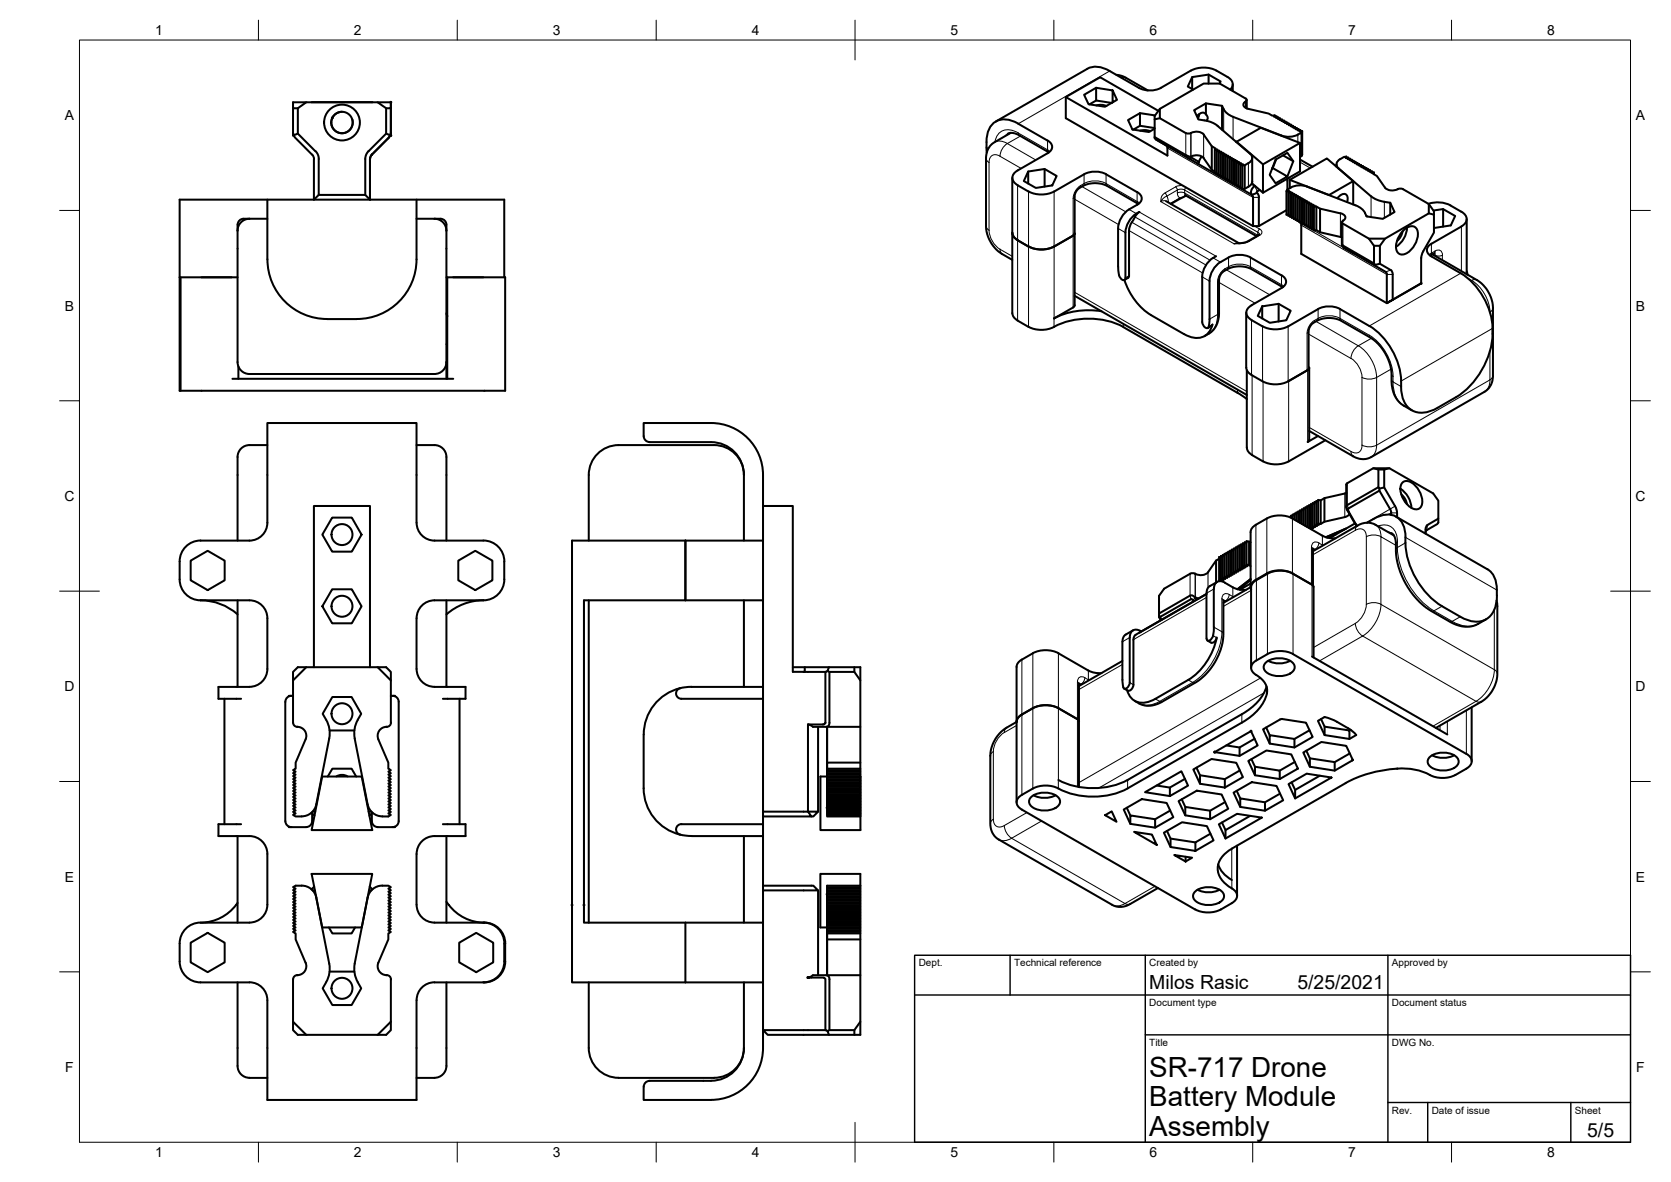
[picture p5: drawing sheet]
<svg xmlns="http://www.w3.org/2000/svg" width="420mm" height="297mm" viewBox="0 0 420 297" stroke-linecap="round" stroke-linejoin="round" font-family="sans-serif">
<defs><g id="words">
<g font-size="7">
<text x="289" y="270.6">SR-717 Drone</text>
<text x="289" y="278.1">Battery Module</text>
<text x="289" y="285.5">Assembly</text>
</g>
<g font-size="4.9">
<text x="289" y="248.5">Milos Rasic</text>
<text x="326.2" y="248.5">5/25/2021</text>
<text x="399.1" y="285.7">5/5</text>
</g>
<g font-size="3.5">
<text x="39" y="8.8">1</text>
<text x="89" y="8.8">2</text>
<text x="139" y="8.8">3</text>
<text x="189" y="8.8">4</text>
<text x="239" y="8.8">5</text>
<text x="289" y="8.8">6</text>
<text x="339" y="8.8">7</text>
<text x="389" y="8.8">8</text>
<text x="16.3" y="30.2">A</text>
<text x="411.3" y="30.2">A</text>
<text x="16.3" y="78">B</text>
<text x="411.3" y="78">B</text>
<text x="16.2" y="125.9">C</text>
<text x="411.2" y="125.9">C</text>
<text x="16.2" y="173.7">D</text>
<text x="411.2" y="173.7">D</text>
<text x="16.3" y="221.6">E</text>
<text x="411.3" y="221.6">E</text>
<text x="16.4" y="269.4">F</text>
<text x="411.4" y="269.4">F</text>
<text x="39" y="290.8">1</text>
<text x="89" y="290.8">2</text>
<text x="139" y="290.8">3</text>
<text x="189" y="290.8">4</text>
<text x="239" y="290.8">5</text>
<text x="289" y="290.8">6</text>
<text x="339" y="290.8">7</text>
<text x="389" y="290.8">8</text>
</g>
<g font-size="2.5">
<text x="231" y="242.9">Dept.</text>
<text x="255" y="242.9">Technical reference</text>
<text x="289" y="242.9">Created by</text>
<text x="350" y="242.9">Approved by</text>
<text x="289" y="252.8">Document type</text>
<text x="350" y="252.8">Document status</text>
<text x="289" y="262.9">Title</text>
<text x="350" y="262.9">DWG No.</text>
<text x="350" y="279.9">Rev.</text>
<text x="360" y="279.9">Date of issue</text>
<text x="396" y="279.9">Sheet</text>
</g>
</g></defs>
<!-- layer: Visible -->
<g fill="none" stroke="#000" stroke-width=".51">
<path d="M280.7 18.8l1.1 .2 1.2 .5 5.6 3.2M299.4 17.7l-7.5 4.4M299.4 17.7a7.1 7.1 0 0 1 6.5 0l2.7 1.6a1.9 1.9 0 0 1 .7 3.2M299.8 19.4v3M303.9 18.7v2.3M73.7 27.2v6.3l.2 .5 1-.4M73.7 33.5v.6h.2M73.9 34l.2 .5 4.4 4.4M77 25.7l-2.1 1.5v6.4l4.4 4.4M78.5 38.8l.5 1.2-.1 10.2 1.2-1.2M79.3 38l.6 .7 .2 .8v9.5h11.7l1.2 1.2v-10.2M86 28.1a2.7 2.7 0 0 0-2.7 3 2.7 2.7 0 0 0 3.2 2.3 2.7 2.7 0 0 0 2.1-3.4"/>
<path d="M92.7 38l-.7 1.1-.2 .9v9M93.5 38.9l-.5 1.1M93.5 38.9h.1M93.6 25.7h-15.2M93.6 25.7h.1M95 25.7l2.1 1.5v6.4l-4.5 4.4M98.1 34l-.2 .5-4.4 4.4M98.3 33.5v.6h-.3l-.1 .4-4.4 4.4M98.3 25.7h-24.6v1.5h1.2M98.3 25.7v1.5h-1.2M98.3 27.2v6.3l-.2 .5-1-.4M98.3 25.7v8.4"/>
<path d="M248.1 35.7v2.6M253.4 33.6l1.1-.2 1.3 .4 7.9 4.5M254.1 33.4l-4.3 2.5a4.5 4.5 0 0 0-1.9 3.9v17.3l.3 1.7 1.1 2.4 1 1.3 1.6 1.3 2.6 1.5M256 31.1l7.4 4.2M256 31.1a5.3 5.3 0 0 0-6.3-.1 6 6 0 0 0-1.7 4.7M263.4 38.5l-7.5 4.3M263.4 35.3a1.69 1.69 0 0 1 1.2 1.6 1.69 1.69 0 0 1-1.2 1.6M268 24.4l25.5 14.7v-2.1M275.6 22.1v3.2l3.9 .6M275.6 25.3l-1.7 .9M275.6 26.5l1.6-.1 1 .2M279.8 22.7l-4.2-.6-3 1.7 1.1 2.4 4.1 .6 3.1-1.7-1.1-2.4v3"/>
<path d="M286.6 28.4v3.2l3.7 .6M286.6 31.6l-1.6 1M286.7 32.8l1.6-.1 .9 .3M290.3 34.4l11.2 6.3M290.3 30v4.7l.3 .3 10.7 6.2M290.4 29l-3.8-.6-3 1.8 1.1 2.3 4.2 .7 1.4-.9M290.6 35l2.7 1.6M291.3 27.9l-14.7-8.5-8.6 5v5.3l47.1 27.1h1.4l7-4M291.6 27.4l-1.3 1.8v.8l1.3-.3M291.9 22.1a6.1 6.1 0 0 1-5.5 0l-7.4-4.2a5.6 5.6 0 0 0-5.6-.6l-23 13.2M293.3 36.6l.3 .6M299.4 33.4v.1"/>
<path d="M299.5 33.4a2.76 2.76 0 0 1 3.1 .4l2.1 3 .9 .5-.1 .4 .6-.1-.2 .3 .6-.1-.1 .4 .6-.1-.2 .3h.7l-.2 .3 .6-.1-.2 .4 .7-.1-.2 .4 .6-.2-.1 .4 .6-.1-.2 .4 .7-.1-.2 .3 .6-.1-.2 .4 .7-.1-.2 .4 .6-.1-.1 .3 .6-.1-.2 .4 .7-.1-.2 .4 .6-.1-.1 .3a2.39 2.39 0 0 0 2.4-2.2l-.5-.8M299.5 39.3a2.82 2.82 0 0 1 3.2 .4l2 3M301.5 28.6l-.3 1.2M302.2 39.4l-.5 .6-.4 .9 .1 .3M303.2 26v2.8M303.2 28.7a1.03 1.03 0 0 1 .1 1.6M303.2 28.7a1.37 1.37 0 0 0-2.2 .5M304.7 36.8v5.9l.8 .4M305.5 37.7v5.9l.4-.1M305.9 37.9v5.9h.5M306.4 38.2v5.9l.4-.1M306.7 21l.2-.5-3-1.8-4.1 .7-1.1 2.3 1.3 .8"/>
<path d="M306.8 38.4v6l.5-.1M307.3 26.6v6M307.3 38.7v5.9h.4M307.7 27.4l-.4-.8-4.1-.6-3 1.7 1.1 2.3 2.8 .5 1.6 .8 8.6 7.3M307.7 27.4l.9 1.1 1.5 .9M307.7 39v5.9l.5-.1M308.2 39.3v5.9l.5-.1M308.7 39.5v5.9h.4M309.1 39.8v5.9l.5-.1M310 21.2v1.7M310 29.4l12.2 4.7a5.3 5.3 0 0 0 5.1-.8v5.9l-.4 .2M310.7 35.5l6.9 5.8 9.3-5.4-9.9-3.8-6.1 3.6"/>
<path d="M313.2 25.5h.1M313.2 25.5a.89 .89 0 0 0-.6 1 .89 .89 0 0 0 .8 .7l5.6 1.3 .9 .6 .6-.1-.1 .3 .6-.1-.2 .4 .7-.1-.2 .4 .6-.1-.2 .3 .7-.1-.2 .4 .6-.1-.1 .4 .6-.1-.2 .3 .6-.1-.1 .4 .6-.1-.2 .4 .7-.1-.2 .3 .6-.1-.1 .4 .6-.1-.2 .3h.7l-.2 .3 .6-.1-.2 .4 .7-.1-.2 .3 .6-.1-.1 .4M313.2 25.5l.3-.4-.3-.3-6.5-3.8h-4.1l-11 6.4v2.3l6.6 3.8 .6 .1 .6-.2M313.5 25.1v2.1M314.9 39.7l-.1 6.2-.5 .8-1.3 .8M320.5 29v.3M321 29.2v.4M321.5 29.5v.3M321.9 29.8v.3M322.4 30v.4M322.6 39l2.6 1.5-1.5 3.9M322.8 30.3v.3"/>
<path d="M323.3 30.6v.3M323.7 30.8v.4M324.2 31.1v.3M324.7 31.4v.3M325.1 31.6v.3M325.6 31.9v.3M326.1 32.2v.3M326.5 32.4v.4M326.9 35.9v7.2l-9.3 5.3M327 32.7v.3M327.4 32.9v6l-.1 .3M338.5 39.4v.3"/>
<path d="M339 39.6v.3M339.5 39.9v.3M59.7 58v32.1a3.3 3.3 0 0 0 3 3.9h46.6a2.99 2.99 0 0 0 2.9-3M59.7 56.5v1.5M62.7 55a2.99 2.99 0 0 0-3 3M67.2 55h-6a1.49 1.49 0 0 0-1.4 1.5M67.2 50.2v15M104.7 55h6.1a1.49 1.49 0 0 1 1.4 1.5v1.5M104.7 50.2v12a16.8 16.8 0 0 1-3.4 12.5 15 15 0 0 1-11.6 5.5M109.3 55a2.99 2.99 0 0 1 2.9 3M112.2 58v33M254.5 44.7l.1 34a2.19 2.19 0 0 0 1.3 1.8"/>
<path d="M254.6 58.5a2.19 2.19 0 0 0 1.3 1.8M255.9 46.6l2.7 1.5M255.9 42.8a1.95 1.95 0 0 0-1.3 1.9 1.95 1.95 0 0 0 1.3 1.8M258.5 43.1l4.2-.6 3 1.7-1.1 2.4-4.1 .6-3.1-1.7zM258.5 43.1v3M258.6 48.1a7.1 7.1 0 0 0 6.5 0M262.7 42.5v4.4M270.2 58.7l-.4 .5-4.8 2.8M272.6 43.8l-7.6 4.3M272.6 43.8a6.1 6.1 0 0 1 5.5 0M278.1 43.8l7.8 4.5M283.9 57.9v11.4l-.2 .5"/>
<path d="M284.6 55.9l-.6 1.2-.1 .8M285.7 53.7a6.1 6.1 0 0 0-2.7 4.8v11.3l-.2 .5a1.72 1.72 0 0 1-1.6-2.1v-1.2M285.9 51.5a7.2 7.2 0 0 0-4.5 4.5l-.3 1.4v9.6M285.9 48.3a1.69 1.69 0 0 1 1.2 1.6 1.69 1.69 0 0 1-1.2 1.6M286.2 51.3l-7.8-4.6-1.3-.5-1.5-.2-2 .2-1.3 .5-1.4 1-.7 1.5v27.5l-.4 .6-4.8 2.7M286.5 53.3l-.8 .4M286.5 53.3l-.9 .8-1 1.8M293.2 50.6l18.4 10.5M298 49.1l18 10.3M298.2 49.2l-3.8 2.1M301.3 41.2l13.5 7.8 1.2-.5M309.6 40v6l.4-.1"/>
<path d="M310 40.3v5.9h.5M310.5 40.6v5.9l.5-.1M311 40.8v6l.4-.1M311.4 41.1v5.9h.5M311.9 41.4v5.9l.5-.1M313 41.5v6h-.6v-5.9M315.6 46.7a1.61 1.61 0 0 0-.6 2.6l.1 7.5M316.5 49.6v7.2M316.6 58.9l-3 1.8-2.1 .4M316.7 47.7l-.7 .6 .4 .6 .1 .7M317.6 41.3v7.1l-2.8-2.4M320.9 40l-.9 2.2"/>
<path d="M323.5 48v6l.4-.1M323.8 44.8l-.1 2.8M323.9 48.3v5.9h.5M324.3 45.2v2.1M324.4 48.6v5.9l.4-.1M324.8 48.8v5.9h.5M325.2 40.5l-1.5-2.1-3 1.7-1.4 3.8 1.4 2.2 3-1.7-3.7-2.2-.1 .1M325.3 49.1v5.9h.5M325.8 49.3v6l.4-.1M326.2 49.6v5.9h.5M326.7 55.5v.1M326.7 49.9v5.9l.5-.1"/>
<path d="M326.8 55.8l.4 .8v7.2l21.5 12.4v-7.2M326.9 40.1l3.1 1.8M327.2 50.2v5.9l.4-.1M327.6 50.4v5.9h.5M328.1 50.7v5.9l.4-.1M328.5 50.9v6l.5-.1M329 51.2v5.9h.4M329.4 51.5v5.9l.5-.1M329.9 51.7v6l.5-.1M330.4 52v5.9l.6-.1 .9 .6 5.5 1.2M331 51.9v5.9M331.9 52.4v6"/>
<path d="M336 41.3v.6M336.3 49.8a1.62 1.62 0 0 1 2.3-.8 1.86 1.86 0 0 1 .1 1.8M337.4 55.8v5.7l8.1 4.7M337.7 55.5h.1M339.9 40.1v.4M340.3 45.5l-6.7-5.7-9.3 5.4 9.9 3.8 6.1-3.5v5.9M340.4 40.4v.4M340.8 40.7v.3M341.3 40.9v.4M341.8 41.2v.3M342.2 41.5v.3M342.7 41.7v.4"/>
<path d="M343.1 42v.3M343.2 53.5l-.5-.7-1.3-1-12.7-4.9a5.3 5.3 0 0 0-5.1 .8l-.1 .3 .6-.1-.2 .4 .6-.1-.1 .4 .6-.1-.2 .3 .7-.1-.2 .4 .6-.1-.1 .3h.6l-.2 .3 .7-.1-.2 .4 .6-.1-.1 .4 .6-.2-.2 .4 .6-.1-.1 .4 .6-.1-.2 .3 .7-.1-.2 .4 .6-.1-.2 .4 .7-.1-.2 .3 .6-.1-.1 .4 .6-.1 .9 .5 5.1 1.2a1.02 1.02 0 0 1 1.1 .5 1.02 1.02 0 0 1-.1 1.1l-.3 .2M343.6 54.3l.1 .1M343.6 42.3v.3M344.1 42.5v.4M344.2 60l1.3 1.8h1.5M344.5 42.8v.3M344.8 49.3l1.4 .9 1.9 .5M345 43.1v.3M345.4 43.3v.5M348.1 50.7l1.5 .3 1 2.3-2.9 1.7-4.1-.6-.4-.9M348.3 60l-1.3 1.8v4.5l2.7 1.6"/>
<path d="M349.6 51v2.9M351.4 47.5a2.83 2.83 0 0 1-3.1-.3l-2.1-3-.9-.5 .1-.4-.6 .1 .2-.3h-.6l.1-.3-.6 .1 .2-.4-.7 .1 .2-.3-.6 .1 .1-.4-.6 .1 .2-.4-.6 .1 .1-.3-.6 .1 .2-.4-.7 .1 .2-.4-.6 .1 .1-.3-.6 .1 .2-.4-.6 .1 .1-.4-.6 .1 .2-.3-.7 .1 .2-.4-.6 .1 .1-.3a2.36 2.36 0 0 0-2.4 2.1l.5 .8 8.1 7M351.5 47.5h-.1M351.5 47.5l.6-.1 .6 .1 6.6 3.8v2.3l-11 6.4h-4.1l-6.5-3.8-.3-.4 .3-.3M352.7 58.1l-.5 1.4-1 1.1M352.7 58.1a2.47 2.47 0 0 1 3.2-.9 3.7 3.7 0 0 1-.2 4.3l-.4 .7a3.4 3.4 0 0 1-3.3 1.7 2.48 2.48 0 0 1-.8-3.3l.6-1.3zM353.8 57.2a6.1 6.1 0 0 1-2.8 4.8M359.2 51.2a7.2 7.2 0 0 1 5.5 .4l2.8 1.6M359.3 53.6l1.3 .3v4.5l-2.9 5.1-.3 1.3M359.3 51.3l1.3 1.8v.8M360.4 52.9l2.5-.4 3 1.8-1.1 2.3-4.2 .6M362.9 52.5v4.4"/>
<path d="M367.5 56.9l-7.6 4.4M367.5 53.2a1.95 1.95 0 0 1 1.3 1.9 1.95 1.95 0 0 1-1.3 1.8M368.8 55.1v13.8M45.2 69.7h13M45.4 69.7v28.5M50.7 69.7h9M67.2 65.2a15 15 0 0 0 15 15M112.2 69.7h9.3M112.3 78.7l.2 .8M112.5 69.7v25.5M114 69.7h13v28.5h-81.8v-48h81.6v19.5M255.9 60.4l2.7 1.6"/>
<path d="M258.6 61.9a7.1 7.1 0 0 0 6.5 0M270.2 74.3l43.3 25M277 78.2a19.3 19.3 0 0 0-12 1.8M283.7 69.8l-1 .6a16.4 16.4 0 0 0 6.7 8.8l8.3 4.8M305.8 64.4a6 6 0 0 0-3.5 5.2v11.3l.2 .8a1.01 1.01 0 0 0 1.3 .6l.3-1.7v-10a6 6 0 0 1 2.8-4.7 7.2 7.2 0 0 1 6.2-1.7l1.3 .5 7.8 4.5a1.67 1.67 0 0 1 1.2 1.6 1.67 1.67 0 0 1-1.2 1.6l-7.5 4.3a1.96 1.96 0 0 0-1.3 1.9 1.96 1.96 0 0 0 1.3 1.8M313.4 78.6v13.8a2.21 2.21 0 0 0 1.3 1.8 9.9 9.9 0 0 0 6 2.4 6.6 6.6 0 0 0 3.2-.8l4.8-2.7M317.4 77l4.1-.6 3 1.7-1.1 2.4-4.1 .6-3-1.7zM317.4 77v3M321.5 76.4v4.4M322.6 72.2l-7.9-4.6-1.3-.5-1.4-.2-1.6 .1-1.5 .5-1.2 .7-.7 .7-.5 1.3v8.7l-.4 2.2-1 1.8-1 .8-1.2 .8M331.4 77.7l-7.5 4.3a7.1 7.1 0 0 1-6.4 0l-2.8-1.6M331.4 77.7a6.1 6.1 0 0 1 5.6 0"/>
<path d="M336.9 77.7l7.4 4.2a17.7 17.7 0 0 1 8 13.9M337.4 61.5l.5 .7M340.3 63.7h.1M340.3 63.7l-2.4-1.5 7.9 4.6v-.2M345.5 61.8v4.4l.3 .4 1.2-.3M345.8 66.8l2.6 1.5 .3 .7M349.7 67.9l.3 .4 .2 .7v6.3l7.1-4.1M357.3 71.2l-8.6 5 1.5-.9M357.3 64.8v6.4M359.9 61.2a1.69 1.69 0 0 0-1.1 1.6 1.69 1.69 0 0 0 1.1 1.6l7.4 4.3a17.6 17.6 0 0 1 5.3 24.3l-.8 1.2a18 18 0 0 1-5.7 5.6l-4.6 2.7a6.4 6.4 0 0 1-6.9 .4 6.8 6.8 0 0 1-2.3-5.8v-1.3M360.1 63.9l11.7 6.7 1.6 1.6 1.2 1.9 .5 1.3 .3 1.7v17.6l-.3 1.6a4.1 4.1 0 0 1-1.8 2.2l-28.7 16.4a4.6 4.6 0 0 1-4.4-.2l-11-6.4M360.7 63.6l-1.1 .6"/>
<path d="M368.8 68.9h.1M368.8 68.2l.1 .8M368.9 68.8v.2M58.4 95.2h55.6M59.9 92.1v3.1M82.2 80.2h7.5M112.2 91v4.2M255.9 80.6a10 10 0 0 0 5.9 2.3 7.6 7.6 0 0 0 4.3-1.3 19.6 19.6 0 0 1 16.4 .6M265.1 80h-.1M282.4 82.2l28.8 16.5M304.9 81.6l-.3 .3-.9 .5M304.9 81.6a4.1 4.1 0 0 1-6.2 2.8l-1-.5"/>
<path d="M311.2 98.7l2.3 1.6M313.5 93v19.5M329 92.5v-9.3l.5-1.3 .5-.6 1.2-.7 1.8-.6h2l1.8 .4 8 4.6 1.1 .9 1.3 1.2 1.4 2.2 1 2.6 .3 1.6v3.2l.7 2.6 .7 1.2 .9 1 2.8 1.6M329.1 92.5l-.4 .6M329.2 92.3v.3l-.4 .4-4.8 2.8M329.2 92.5v18l-.4 .6 2.6-1.5M67.2 111.9h-4.5a3.5 3.5 0 0 0-3 4.3v19.7M104.7 111.9h4.6a3.5 3.5 0 0 1 2.9 4.3v19.7M163.3 111.1h13.5a8.9 8.9 0 0 1 9.1 4.1 8.2 8.2 0 0 1 1.1 4.2M163.4 111.1a1.52 1.52 0 0 1-1.6-1.5v-3.3h15a13.3 13.3 0 0 1 15.1 13.1v56.2h-20.6M187 119.4a7.5 7.5 0 0 0-7.5-7.5h-24a7.5 7.5 0 0 0-7.5 7.5v16.5M187 119.4v16.5"/>
<path d="M313.5 112.5a2.19 2.19 0 0 0 1.4 1.8M314.8 114.4l2.8 1.6M317.6 115.9a7.1 7.1 0 0 0 6.4 0M333.2 110.6l-9.2 5.4M345.3 117.7l1.3 .3h1.4M346.6 118v4.4l.2 .4 1.2-.3M349.4 117.7l-1.4 .3v4.5l3 5 .3 1v1.5M83.5 130.1h5l2.4 4.3-2.4 4.2h-5l-2.5-4.2zM121.5 135.9h-12.2a4.5 4.5 0 0 1-4.5-4.5l-.1-25.1h-37.5v25.1a4.5 4.5 0 0 1-4.5 4.5h-12.3a5.2 5.2 0 0 0-5.2 5.2v4.5a5.3 5.3 0 0 0 5.2 5.3M121.5 135.8a5.2 5.2 0 0 1 5.3 5.3v4.5a5.4 5.4 0 0 1-6.2 5.3 14.3 14.3 0 0 0-8.3 3.5M191.9 135.9h-48.1v111h28.5M191.9 127.2h7.4v41.6h3.1v-1.1h-3.1"/>
<path d="M307.5 139.8l-.5-.1v5.9l.6 .1-.1-.3M307.9 139.5h-.4v5.9l.6 .1-.2-.4M308.4 139.3l-.5-.1v5.9l.6 .1-.1-.3M308.8 139l-.4-.1v6h.6l-.2-.3M309.3 138.7l-.5-.1v6l.7 .1-.2-.4M309.8 138.5l-.5-.1v5.9l.6 .1-.1-.4M310.2 138.2l-.4-.1v5.9l.6 .2-.2-.4M310.7 137.9h-.5v5.9l.7 .1-.2-.4M311.1 137.7l-.4-.1v5.9l.6 .1-.2-.3M311.6 137.4l-.5-.1v6h.7l-.2-.3M312.1 137.1h-.5v5.9l.6 .1-.1-.4M312.5 136.9l-.4-.1v5.9l.6 .1-.2-.3"/>
<path d="M313 136.6l-.5-.1v6l.6 .1-.1-.4M313.4 136.3h-.4v5.9l.6 .1-.2-.4M314.1 136.1v5.9l-.7-.1v-5.9l1.1 .3M314.5 133.7v13.8l-6.9 4M325 130.3l8 4.5 1.6 .4 1.2 .1M325 130.3a7.2 7.2 0 0 0-6.5 0l-3.2 1.9a2 2 0 0 0-.8 1.5M325 129.7l-.4-.1v.5M325.5 129.4l-.5-.1v1M325.9 129.1h-.4v1.5M326.4 128.9l-.5-.1v2M326.9 128.6h-.5v2.5M327.3 128.3h-.4v3.1"/>
<path d="M327.8 128.1l-.5-.1v3.6M328.2 127.8l-.4-.1v4.2M328.7 127.6l-.5-.1v4.7M329.2 127.3l-.5-.1v5.2M329.6 127h-.4v5.7M330.1 126.8l-.5-.1v5.9M330.2 137.8l-.1 9.3M330.5 126.5l-.4-.1v6M331 126.2h-.5v5.9M331.4 126l-.4-.1v5.9M332.1 125.7v6M333 125.2v5.9"/>
<path d="M335.3 134.5v.2M336 134.2l-2.2 .9M338.4 132.9l-5 2.1M338.5 121.8v5.7M338.5 121.8l.3-.4 6.5-3.7h4.1l11 6.3 1.3 1.8v4.5l-2.8 1.6M338.5 123.9l-5.5 1.3-.9 .5-.7-.1v6M339.3 129.2l-.4 .4-.7 .3-5.2 1.2-.9 .6-.7-.1 .2 .3-.6-.1 .2 .4-.7-.1 .2 .3h-.6l.1 .3-.6-.1 .2 .4h-.2M340.7 131.6l-6.4 3.6M343.7 131.4a9.6 9.6 0 0 1 5.7-2.1 4.5 4.5 0 0 1 3.9 4.5 20.6 20.6 0 0 0 9.3 18.5 19 19 0 0 0 7.9 3.9 4.9 4.9 0 0 0 5.6-4.1l.3-2.5M346.6 122.4l-8 4.7-.1 .4 .2 .7 2.5 4M346.8 122.8v.5l-7.8 4.5 .1 .8 2.1 3.6M346.8 123.3l2.8 4.8 .2 1.3"/>
<path d="M349.9 134l.6 .6 .4 1.1 .3 4.9 1.2 3.9 1 2.1 1.2 2 2.5 2.8 2.7 2.1 5.2 3 2 .8 1.5 .2 1.7-.1 1-.4 2.5-1.4M350.4 134.5l-4.6-2.6a4.5 4.5 0 0 0-4.5 .2l-11.2 6.4M351 129.8l23 13.3a5.7 5.7 0 0 1 2.4 5.2M352.1 122.8a6.1 6.1 0 0 1 2.8 4.8M352.3 124.3l1 1.1 .5 1.3M352.7 121.2a2.47 2.47 0 0 1 3.2 .9 5.1 5.1 0 0 1 1.4 5.2 1.89 1.89 0 0 1-3-.1 5.4 5.4 0 0 1-1.9-5.6zM358.4 133v1.1M359 131.9l-.4 .4-.1 .7M361.7 130.3v1l-.3 .4-2.7 1.5-.2 .7M47.9 140.9l4.3-2.5 4.3 2.5v4.9l-4.3 2.5-4.3-2.5zM50.4 150.8a14.3 14.3 0 0 1 9.3 3.6M50.4 150.9h12.3a4.5 4.5 0 0 1 4.5 4.5v12.7a4.5 4.5 0 0 1-4.5 4.5h-7.8v3h5.7"/>
<path d="M59.7 150.9v21.7M83.5 148.1h5l2.4 4.3-2.4 4.2h-5l-2.5-4.2zM112.2 150.9v21.7M115.2 140.9l4.3-2.5 4.3 2.5v4.9l-4.3 2.5-4.3-2.5zM121.5 150.9h-12.2a4.5 4.5 0 0 0-4.6 4.5l.1 12.7a4.5 4.5 0 0 0 4.5 4.5h7.8v3h-5.7M148 150.9v81M187 150.9v21.7M191.9 150.9h-19.6v-15v15h-25.5v81h25.5M284.9 158.4l-2.1 1.3-.4 .6-.2 1M285.5 159.5l-.4 .5-.1 .7v11.4a1.4 1.4 0 0 1-1.4 1.5l-.9-.6M286.6 158.9l-.1 .1M287 158.7a1.71 1.71 0 0 0-2-.3 1.71 1.71 0 0 0-.9 1.8v11.3l-.2 .8a1.01 1.01 0 0 1-1.3 .7l-.2-.3"/>
<path d="M291.7 155.1l.4 .7M300.2 151.1l-.7-.6-7.8 4.6-.3-.4M300.5 144.2h.1M300.5 144.2l-.6-.2-.7 .2-6.5 3.7-1.3 1.8v5.4l.5 .8M300.8 150.7l-.7-.9-.9-.1-7.8 4.5M301.4 150.4l-.9-.3 .7 .4M303.4 149.1v11.3l.2 .5a1.72 1.72 0 0 0 1.6-2.1v-1.2M303.4 149.3l-17.9 10.2M305.2 148v9.6M305.8 140.9v5.5M306 146.2l-2.1 1.3-.4 .7-.1 .9M306.5 140.4l-.7 .5-2.1 2.9a2.77 2.77 0 0 1-3.2 .4"/>
<path d="M306.5 145.9l.1 .2M307 140h-.5v5.9l.7 .1-.2-.4M307.6 150.8v8.7l-.2 2.2-.5 1.5-1.1 2.7-2 2.9-2.9 2.6-9.8 5.5-1.5 .4h-1.6l-1.1-.3-1.6-.9M308 146.4a8.9 8.9 0 0 0 3.5 1.7l1.8 .1M308 146.4a1.68 1.68 0 0 0-2-.2 1.68 1.68 0 0 0-.8 1.8M312 147.9l-.2 .1M312 147.8v.2M314.1 142l.4 .2M314.5 145.7l-2.9 2.5M314.5 145.5l-3.3 2.6M314.5 146.6l-2.7 1.6M318.5 144.1l-2.7 1.6a1.98 1.98 0 0 0-1.2 2.5"/>
<path d="M318.5 144.1a7.2 7.2 0 0 1 6.5 0M325 144.1l4.9 2.8M325.1 144.2a7.1 7.1 0 0 0-6.4 0l-3.3 1.9a2 2 0 0 0-.8 1.5v20.2M329.9 146.9l.4 .6v17.7M376.3 150.9l.2 1.3v17.4l-.3 1.7-.5 1.4-1.3 2-1.6 1.5-11.8 6.7M376.4 148.3v1.4M56.4 175.6v31.5M72.6 174.9h1.1M73.2 174.9a1.52 1.52 0 0 0-1.5 1.5l.1 30a1.49 1.49 0 0 0 1.4 1.4M77 167.7h-2.1l-1.2 1.2v2.1M78.9 167.7v-40.5h14.1v40.5M95 167.7h2.1l1.2 1.2v2.1"/>
<path d="M98.3 174.9h1M98.8 174.9a1.49 1.49 0 0 1 1.4 1.5v30a1.49 1.49 0 0 1-1.4 1.4M115.5 175.6v31.5M171 173a1.34 1.34 0 0 0-1 1.4 1.34 1.34 0 0 0 1.3 1.2M171 172.9a12 12 0 0 0-9.1 11.7l-.1 13.5M191.9 175.6v87.8M191.9 172.6h-18.5l-2.4 .3M202.4 167.7h13.9v37.5h-8.3v-.4h8.3M202.4 168.8l-.3 .1h5.4M208 168.6l-.5 .3v12.9l-.5 .3h-3.8M208.4 167.7l-.4 .9 .6 .3h6.2M208.6 168.9v12.9l-.3 .6-.5 .3"/>
<path d="M214.8 167.7v1.2l1.5 2.1M259.7 164.2l-3.2 1.9a2 2 0 0 0-.9 1.5v34M259.7 164.2a7.2 7.2 0 0 1 6.4 0M266.1 164.2l8 4.5 1.7 .4 1.2 .1M271.3 171.7v9.6M282.2 161.3v9.5l.2 1.9M282.2 166.1l-10.9 6.3M303.6 161l.9 .5M304.5 161.5l.8-.2 .6-1.1a16.4 16.4 0 0 1-7.1 10.7l-8.3 4.7a4.5 4.5 0 0 1-6.3-.5l-.8-1.6M312.3 179.5l-28.8 16.5M315.9 169.6a1.93 1.93 0 0 1-1.3-1.8 1.93 1.93 0 0 1 1.3-1.8 9.7 9.7 0 0 1 6-2.4 6.6 6.6 0 0 1 3.2 .8l43.6 25.1M315.9 169.6a4.4 4.4 0 0 1 2.6 4.7"/>
<path d="M318.3 166.5a5.4 5.4 0 0 1 7 .4 1.89 1.89 0 0 1-1.5 2.6 5.4 5.4 0 0 1-5.9-1.1 1.47 1.47 0 0 1 .4-1.9zM318.5 172.5a12.4 12.4 0 0 1-6.2 7M318.6 174.3a12.2 12.2 0 0 1-6.3 7.3M318.9 166.1a6.1 6.1 0 0 0 5.5 0M329.9 165l34 19.6M370 177.8v13.5M74.7 182.7h.1M74.8 182.7a2.25 2.25 0 0 1 2 3.1l-2.5 5.9v1.5l-.6 .3 .6 .4-.6 .4 .6 .4-.6 .3 .6 .4-.6 .4 .6 .4-.6 .3 .6 .4-.6 .4 .6 .4-.6 .3 .6 .4-.6 .4 .6 .4-.6 .3 .6 .4-.6 .4 .6 .4-.6 .3 .6 .4-.6 .4 .6 .4-.6 .3 .6 .4-.6 .4 .6 .4-.6 .3 .6 .4-.6 .4 .6 .4h1.5M81 195.1h10l2.6 13.5h-15.2zM82 180.9l-.9-1.5 2.5-4.2h4.8l2.4 4.2-.8 1.5M82 180.9l.8 1.9 .1 2.1-3.4 17.2M82.4 195.1l1.2-1.9h4.8l1.2 1.9"/>
<path d="M82.9 183.6h6.2M87.4 195.1l-1.4-.4-1.4 .4M90 180.9l-.8 1.9-.1 2.1 3.3 17.2M98.3 181.6v-10.6l-3.3-3.3h-18l-3.3 3.3 .1 10.9a1.05 1.05 0 0 0 1 .8M98.3 181.6a1.22 1.22 0 0 1-1.5 1.1 2.28 2.28 0 0 0-1.7 3.1l2.5 5.9v1.5l.7 .3-.7 .4 .7 .4-.7 .4 .7 .3-.7 .4 .7 .4-.7 .4 .7 .3-.7 .4 .7 .4-.7 .4 .7 .3-.7 .4 .7 .4-.7 .4 .7 .3-.7 .4 .7 .4-.7 .4 .7 .3-.7 .4 .7 .4-.7 .4 .7 .3-.7 .4 .7 .4-.7 .4 .7 .3-.7 .4 .7 .4a4.1 4.1 0 0 1-5.9-2.7M161.8 198.1a12 12 0 0 0 9.2 11.6M203.2 182.1v21.9h2.5l-1.2 1.2h-.5M203.2 182.1l1.2 .6h11.9M205.7 182.7v21.3M208 191.7v-9v20.6M208 195.1h-1.7v13.5h10v-13.5M216.3 191.7h-8.3v1.5h8.3"/>
<path d="M216.3 193.5h-8.3v.4h8.3M216.3 194.3h-8.3v.4h8.3M216.3 195h-8.3v.4h8.3M216.3 195.8h-8.3v.4h8.3M216.3 196.5h-8.3v.4h8.3M216.3 197.3h-8.3v.4h8.3M216.3 198h-8.3v.4h8.3M216.3 198.8h-8.3v.4h8.3M216.3 199.5h-8.3v.4h8.3M259.9 199.9a6.1 6.1 0 0 0 5.5 0M271.3 181.3v16.5M271.3 181.2l-.4-.5-4.8-2.7a7.2 7.2 0 0 0-6.4 0l-3.2 1.9a2 2 0 0 0-.9 1.5l-2.9 1.7-1.4 1.2-1.4 2.2-.7 2-.2 1.2v17.5l.6 2.2 .5 .7 .9 .8 28.7 16.5a4.5 4.5 0 0 0 4.5-.2l6.9-4"/>
<path d="M283.6 198.1a19.6 19.6 0 0 1-18.2-.3 7.4 7.4 0 0 0-5.7 .4l-2.8 1.6a1.95 1.95 0 0 0-1.3 1.8 1.95 1.95 0 0 0 1.3 1.9l43.6 25a7.2 7.2 0 0 0 6.5 0l2.7-1.5M283.6 196a19.4 19.4 0 0 1-17.5 0M287.9 199.1l9.1-5.3 1.7 3.6-4.5 2.7zM290.8 197.4l3.4 .5M297.9 195.7l-3.7 2.2v2.2M300.1 193.4l4.5-2.7 6.3 1 1.6 3.6-4.5 2.6-6.3-.9zM300.8 192.9l.9 1.9v2.2M301.7 194.8l6.3 1M305.4 189l9.2-5.3 1.6 3.6-4.5 2.7zM308.3 187.3l3.4 .5M310.2 199.2l4.5-2.6 6.3 .9 1.6 3.6-4.5 2.6-6.3-.9zM311 198.7l.8 1.9"/>
<path d="M311.7 193.6l-3.7 2.2v2.1M312.3 181.6l-28.8 16.5M313.9 191.2l4.5-2.6 6.3 1 1.6 3.6-4.5 2.6-6.2-1zM314.7 190.8l.9 1.9v2.1M315.4 185.7l-3.7 2.1v2.2M315.6 192.7l6.2 1v2.1M317.6 183.3l4.6-2.6 6.2 .9 1.7 3.6-4.6 2.6-6.2-.9zM318.4 182.8l.9 1.9M319.3 186.9v-2.2l6.2 1v2.1M321.9 199.4l-3.8 2.2M324 197l4.5-2.6 6.3 1-9.2 5.2zM324.8 196.6l.8 1.9v2.1"/>
<path d="M325.6 191.5l-3.8 2.2M327.7 189.1l4.6-2.6 6.2 .9 1.6 3.6-4.5 2.7-6.2-1zM328.5 188.6l.9 2v2.1M329.3 183.5l-3.8 2.2M329.4 190.6l6.2 .9v2.2M331.9 194.9l-6.3 3.6M332.2 180.7l.9 1.9v2.1M333 180.2l-1.6 1 1.7 3.5 6.2 1 1.7-1-1.5-1.4-3.4-1.9M333 180.2l3.2 1.2M333.1 182.6l6.2 1v2.1M339.4 189.3l-3.8 2.2M339.6 183.4l-.3 .2"/>
<path d="M340.1 190.8v.3M359.5 190.2a5.4 5.4 0 0 1 7.1 .5 1.89 1.89 0 0 1-1.6 2.6 5.4 5.4 0 0 1-5.8-1.2 1.47 1.47 0 0 1 .3-1.9zM360.1 189.8a6.1 6.1 0 0 0 5.5 0M365.9 194.7a7.3 7.3 0 0 1-7.1-.3 20.8 20.8 0 0 0-13.4-.3l-3.3 .9-2.9 1.3-29.4 16.9a5.8 5.8 0 0 0-3.5 6 6.4 6.4 0 0 0 3.4 4.1M368.7 193.2l-2.8 1.6M368.7 189.5a1.95 1.95 0 0 1 1.4 1.8 1.95 1.95 0 0 1-1.4 1.8M59.7 210.1v21.8M60.6 207.1h-5.7v3h3.9a15.5 15.5 0 0 1 5.5 .3 4.5 4.5 0 0 1 2.9 4.2v12.8a4.5 4.5 0 0 1-4.5 4.4M72.6 207.9h4.4M78.3 204.2l.8 .8M78.4 219.6h15.2l-2.6 13.5h-10zM78.5 204.4v2a1.49 1.49 0 0 1-1.5 1.4"/>
<path d="M78.6 204h.7M79.5 202.1a3.8 3.8 0 0 1-3.6 3.1M92.7 204h.7M93.5 204.4v2a1.49 1.49 0 0 0 1.5 1.4M93.6 204.2l-.7 .8M95 207.9h4.3M111.4 207.1h5.7v3h-4a15.5 15.5 0 0 0-5.4 .3 4.6 4.6 0 0 0-3 4.2l.1 12.7a4.5 4.5 0 0 0 4.5 4.5M112.2 210.1v21.8M171 209.7l2.9 .4h18M171.3 207.1h20.6M171.3 207.1a1.34 1.34 0 0 0-1.3 1.2 1.34 1.34 0 0 0 1 1.5M187 210.1v21.8"/>
<path d="M191.9 204h10.5a1.3 1.3 0 0 1 1.5 1l.1 .2h-12.1M208 203.7v.3M208 204.4v.4M216.3 200.3h-8.3v.4h8.3M216.3 201h-8.3v.4h8.3M216.3 201.8h-8.3v.4h8.3M216.3 202.5h-8.3v.4h8.3M216.3 203.3h-8.3v.4h8.3M216.3 204h-8.3v.4h8.3M259.3 200.3a5.4 5.4 0 0 1 7 .4 1.89 1.89 0 0 1-1.5 2.6 5.4 5.4 0 0 1-5.8-1.1 1.47 1.47 0 0 1 .3-1.9zM277.9 204.9l1.6-1 1.2 2.6zM282.6 203.4l4.5-2.6 6.2 1 1.7 3.6-4.6 2.6-6.2-1z"/>
<path d="M283.3 203l.9 1.9M284.2 207v-2.1l6.2 1v2.1M285.2 209l4.4 .7 1.3 2.6zM292.7 209.3l4.5-2.7 6.3 1 1.6 3.6-4.5 2.6-6.3-.9zM293.4 208.8l.9 1.9v2.2M294.2 203.7l-3.8 2.2M294.3 210.7l6.3 1M295.3 214.9l4.4 .6-1.6 1zM296.4 201.3l4.5-2.6 6.3 1 1.6 3.5-4.5 2.7-6.3-1zM297.1 200.9l.9 1.9M298 204.9v-2.1l6.3 .9v2.2M298.1 215.3v1.2"/>
<path d="M304.4 209.5l-3.8 2.2v2.1M306.3 217.2a6.9 6.9 0 0 0 3.4 3.9M306.5 207.1l4.5-2.6 6.3 1-9.2 5.2zM307.3 206.7l.8 1.9v2.1M308.1 201.6l-3.8 2.1M311 212.5v12.6M311.8 202.8v-2.2l6.3 1v2.1M314.3 205l-6.2 3.6M47.9 236.9l4.3-2.5 4.3 2.5v4.9l-4.3 2.5-4.3-2.5zM50.4 231.9h12.3M50.4 231.8a5.3 5.3 0 0 0-5.2 5.3v4.5a5.3 5.3 0 0 0 5.2 5.3h12.3a4.5 4.5 0 0 1 4.5 4.5v25h37.5v-25a4.5 4.5 0 0 1 4.6-4.5h12.5a5.3 5.3 0 0 0 5.2-5.3v-4.5a5.2 5.2 0 0 0-5.2-5.3M59.7 226.9a11.3 11.3 0 0 1-9.1 5"/>
<path d="M75.8 222.6h-1.5l-.6 .3 .6 .4-.6 .4 .6 .4-.6 .3 .6 .4-.6 .4 .6 .4-.6 .3 .6 .4-.6 .4 .6 .4-.6 .3 .6 .4-.6 .4 .6 .4-.6 .3 .6 .4-.6 .4 .6 .4-.6 .3 .6 .4-.6 .4 .6 .4-.6 .4 .6 .3-.6 .4 .6 .4-.6 .3 .6 .4-.6 .4 .6 .4v1.5l2.5 5.8M75.9 222.6a3.8 3.8 0 0 1 3.6 3l3.3 16.6M78.6 223.8h.6M79 222.8l-.7 .7M82.7 233.1l.9 1.5h4.8l.9-1.5M92.4 225.6l-3.2 16.6M92.8 223.8h.6M93 222.8l.6 .7M96.1 222.6h1.5l.7 .3-.7 .4 .7 .4-.7 .4 .7 .3-.7 .4 .7 .4-.7 .4 .7 .3-.7 .4 .7 .4-.7 .4 .7 .3-.7 .4 .7 .4-.7 .4 .7 .3-.7 .4 .7 .4-.7 .4 .7 .3-.7 .4 .7 .4-.7 .4 .7 .4-.7 .3 .7 .4-.7 .4 .7 .3-.7 .4 .7 .4-.7 .4v1.5l-2.5 5.8M96.1 222.6a3.8 3.8 0 0 0-3.7 3M109.2 231.9h12.6M112.2 226.6l.6 .8"/>
<path d="M112.8 227.4a11.3 11.3 0 0 0 9 4.5M115.5 236.9l4.2-2.5 4.3 2.5v4.9l-4.3 2.5-4.2-2.5zM121.5 231.8a5.2 5.2 0 0 1 5.3 5.3v4.5a5.3 5.3 0 0 1-5.3 5.3M172.3 231.9v15M172.3 231.9h19.6M191.9 222.6h12.6l1.2 1.2h-13.8M205.7 223.8v21.3M208 234.6h8.3M208 234.2h8.3M208 222.9h8.3M208 223.7h8.3M208 223.3h8.3"/>
<path d="M208 224.4h8.3M208 224.1h8.3M208 225.2h8.3M208 224.8h8.3M208 225.9h8.3M208 225.6h8.3M208 226.7h8.3M208 226.3h8.3M208 227.4h8.3M208 227.1h8.3M208 228.2h8.3M208 227.8h8.3"/>
<path d="M208 228.9h8.3M208 228.6h8.3M208 229.7h8.3M208 229.3h8.3M208 230.4h8.3M208 230.1h8.3M208 231.2h8.3M208 230.8h8.3M208 232h8.3M208 231.6h8.3M208 232.7h8.3M208 232.3h8.3"/>
<path d="M208 233.4h8.3M208 233.8h8.3M208 236.1h8.3M216.3 222.6v-3h-10v13.5h10M216.3 222.6h-8.3v22.5v-20.4M216.3 222.6v37.5h-23.3l-1.1-1.2h15.6M300.6 224a5.4 5.4 0 0 1 7 .5 1.89 1.89 0 0 1-1.6 2.6 5.4 5.4 0 0 1-5.8-1.2 1.47 1.47 0 0 1 .4-1.9zM301.1 223.6a6.1 6.1 0 0 0 5.5 0M309.7 223.3a1.94 1.94 0 0 1 1.4 1.8 1.94 1.94 0 0 1-1.4 1.9M59.7 246.9v20a3.3 3.3 0 0 0 3 4h4.5M73.7 256.8v2.1l1.2 1.2h2.1M74.7 245.1h.1"/>
<path d="M76.8 241.9a2.33 2.33 0 0 1-2.4 3.2 1.05 1.05 0 0 0-.7 1v10.7l3.3 3.3h18l3.3-3.3v-10.7M82.8 242.2l.1 1.3-.1 1.4-.8 1.9M82.9 244.2h6.2M89.2 242.2a7.9 7.9 0 0 0 1.6 6.2l-2.4 4.2h-4.8l-2.5-4.2 .9-1.5M95.1 241.9a2.25 2.25 0 0 0 2.1 3.2M97.2 245.1h.1M97.3 245.1a1.05 1.05 0 0 1 1 1M98.3 256.8v2.1l-1.2 1.2h-2.1M112.2 246.9v20a3.3 3.3 0 0 1-2.9 4h-4.6M148 246.9v16.5M172.3 246.9h19.6M187 246.9v16.5"/>
<path d="M207.8 245.1l.5 .2 .3 .6v13M214.8 258.9h-6.2l-.6 .2 .4 1M216.3 245.1h-11.9l-1.2 .6h3.8l.5 .3v12.9l.5 .2M216.3 256.8l-1.5 2.1v1.2M191.9 263.4a13.3 13.3 0 0 1-15.1 13h-15l.1-3.3a1.69 1.69 0 0 1 2.1-1.5h12.8a9.3 9.3 0 0 0 7.8-2.4 8.2 8.2 0 0 0 2.4-5.8 7.5 7.5 0 0 1-7.5 7.5h-24a7.5 7.5 0 0 1-7.5-7.5"/>
<circle cx="86" cy="30.8" r="2.7"/>
<circle cx="86" cy="30.8" r="4.5"/>
<circle cx="86" cy="134.3" r="2.64"/>
<circle cx="86" cy="152.4" r="2.64"/>
<circle cx="86" cy="179.4" r="2.64"/>
<circle cx="86" cy="248.4" r="2.64"/>
</g>
<g fill="#000" stroke="#000" stroke-width=".25">
<circle cx="83.6" cy="29.6" r=".24"/>
<circle cx="98.3" cy="25.7" r=".24"/>
<circle cx="98.3" cy="34.1" r=".24"/>
<circle cx="357.3" cy="71.2" r=".24"/>
<circle cx="305.4" cy="189" r=".24"/>
<circle cx="314.6" cy="183.7" r=".24"/>
<circle cx="208" cy="203" r=".24"/>
<circle cx="143.8" cy="227.4" r=".24"/>
<circle cx="146.8" cy="227.4" r=".24"/>
<circle cx="208" cy="224.7" r=".24"/>
<circle cx="203.2" cy="245.7" r=".24"/>
</g>
<g fill="#000">
<circle cx="318.5" cy="174.3" r=".25"/>
<circle cx="59.3" cy="227.5" r=".25"/>
</g>
<!-- layer: Visible Narrow -->
<g fill="none" stroke="#000" stroke-width=".25">
<path d="M279 17.9l-23 13.2M283.1 19.5l-.5-.1-.6 .1M247.9 39.8l.2 .6 .6 .4M248.1 37.1l.4 .3M250 35.7a3.2 3.2 0 0 1 3.3 .4M251.4 39.3l5.4 3M253.3 36.1l7.1 4.1M253.3 36.1a4 4 0 0 0-1.9 3.2 1.68 1.68 0 0 0-1.9-.2 1.68 1.68 0 0 0-.8 1.7M253.4 33.6l-.7 .6M256 33.4a3.7 3.7 0 0 0-5.2 .6l-.6 1.7M256.3 34l-.2-.6 7.3 4.3M256.6 34.2l-3.3 1.9"/>
<path d="M263.4 35.3v2.4M263.4 37.7l.3 .6M263.4 37.6l.6 .5M293.3 36.6l8 4.6M293.5 37.2l21.6 12.4h1.4M298.2 33.5v5.5l.2 .5M299.4 33.5v6l-.5 .3M299.4 33.4v6M299.7 39.7l-.6 .2M302.6 33.8v5.9M307.7 27.4v5.5M310 29.4v5.6"/>
<path d="M313.2 25.5v1.6M322.2 34.1h.1M326.3 33.8v1.9M248.7 40.9v17l-.6-.5-.2-.6M248.7 57.9a6.1 6.1 0 0 0 2.8 4.7M255.9 46.6v34M258.6 48.1v34.1M265 48.1v34.1M269.8 49.9v27.4M270.2 49.3l-.4 .5M270.2 50.1l11.1 6.3M271.7 46.6l-.3 .6"/>
<path d="M271.7 46.7a4 4 0 0 0-1.9 3.1M272.1 46.9l11 6.3M272.6 43.8v2.3l-.9 .6M278.1 46.1l7.8 4.5v-2.3M278.1 43.8v2.3M278.1 46.1l.3 .6M278.1 46.1a6.1 6.1 0 0 0-5.5 0l-.3 .6M281.1 57.4l1.9 1.1M283.9 52.6l1.8 1.1M283.9 57.9l18.5 10.7M284.6 55.9l18.7 10.7M285.4 54.5l18.9 10.9"/>
<path d="M286.5 53.3l19.3 11.1M286.5 51l-.6-.4 .3 .6M292.9 48.5l.5 .8M293.2 50.5l-.6-.1-.7 .3 18.4 10.6 .7-.3 .6 .1M293.4 49.3l.3 1.4M293.7 50.7v.2M293.8 50.7l-.2 .1M295.6 47l-3.2 1.9-.4 .8-.1 1 .7-1 .8-.4M295.6 47l.4 .8M296 47.8v.7a1.33 1.33 0 0 1 2.2 .6l-1.5 .6M296 47.8l-2.6 1.5M296 47.7l1.2-.2 .7 .2"/>
<path d="M296 48.5a1.26 1.26 0 0 0 .7 1.2M296.7 49.7l-.2 .3M296.7 49.7l-2.5 1.4M297.5 46.7l-.8-.1-1.1 .3M297.9 47.8v.7l18.4 10.6M297.9 47.8l18.4 10.6M297.9 49.3l-.1 .1M298 49.1l-.1 .1M298.2 47.1l-.3 .7M313.9 41v5.9M314.6 46.3l.8 .5 .8 1.3M315.4 56.8l1.3 .8"/>
<path d="M316.3 58.4v.7M316.3 58.4l.4 .5M316.3 59.1h.1M316.3 58.3l.4-.7a.84 .84 0 0 1 .6 .7 .84 .84 0 0 1-.6 .8h-.3M316.3 59.1v.1M316.7 59.1l-3.4 1.9-3 .3 1.2-.2M323.9 44.8l.6 .3M326.9 40.8l2.6 1.4M326.9 56l21.5 12.3 1.3-.4M327.2 56.6l21.5 12.4h1.5M336.6 42.3v.1M337 53.6v5.9"/>
<path d="M337.7 56.2v5.5l.2 .6M344.7 49.3v5.3M348.1 50.7v4.1M367.5 56.9v11.2M252 63.8l-.4-.4-.2-.8 3.1 1.8M270.2 73.5l43.3 24.9M283.9 69.3l-.9 .5M302.3 69.6l1.8 1M305 64.8l1.9 1.1M306.1 79l-2 1.2M306.2 79a5.2 5.2 0 0 1-2.2 4.8M306.5 71l9.1 5.2"/>
<path d="M306.5 70.2l-.3 .6-.1 8.2M306.5 78.5l-.3 .5M308 67.6l-.3 .6M308.4 67.8l10.9 6.3M308.6 67.6l.3-.6a6.1 6.1 0 0 1 5.5 0l.3 .6M308.9 64.7v2.3a4.3 4.3 0 0 0-2.8 3.7M313.7 60.7h.4M314.4 64.7v2.3l7.8 4.6M322.2 69.2v2.4M322.2 71.5l.6 .5M322.2 71.5l.3 .6M331.4 77.7v2.3"/>
<path d="M331.4 80a6.1 6.1 0 0 1 5.6 0M336.9 77.7v2.3M359.9 61.3v2.3M359.9 63.6l-.6 .4M359.9 63.6l-.2 .6M360.3 63.8l.5 .3M360.7 63.6l.1 .5M360.8 63.1l-.2 .6M360.8 64.1v.2M360.8 63.1l-.9 .5M360.9 63.1a1.12 1.12 0 0 1 1.3-.2 1.12 1.12 0 0 1 .5 1.2l-.7 .2-1.2-.2M362.7 64.1v1.3"/>
<path d="M367.3 68.7l-23 13.2M369 69.9l1 .6M370 70.5l-.2 .1M370 70.5a10.2 10.2 0 0 1 4.6 7.9M371.3 70.4l-.6-.2-.7 .3M374.6 78.5h.1M375.4 77.4l-.2 .6-.6 .4M282.4 81.4v.8M304.8 81.6l-.9 .5M311.2 97.9v.8M314.7 80.4v13.8M314.8 94.3v20.1"/>
<path d="M317.5 82v13.8M317.6 95.9v20.1M323.9 82v13.8M324 95.8v20.2M328.8 93v18.1M329 84l10.7 6.1M329.1 83.2l-.4 .5M330.5 80.5a4 4 0 0 0-1.8 3.2v9.4M330.5 80.5l-.3 .6M330.9 80.8l10.6 6.1M331.4 80l-.2 .6M331.4 80l-.9 .5"/>
<path d="M336.9 80l7.4 4.3M337 80l.2 .6M339.7 90.1a6.1 6.1 0 0 1 2.8 4.7M341.5 86.9a4 4 0 0 0-1.8 3.2M341.5 86.9a10.2 10.2 0 0 1 4.6 8M342.5 94.9v17a1.69 1.69 0 0 1-.8 1.8 1.69 1.69 0 0 1-2-.2M342.5 94.8a4.1 4.1 0 0 0 3.6 0M344.3 84.2l.3 .6M344.3 84.2a13.2 13.2 0 0 1 6 10.4M344.8 85l-3.3 1.9M346.1 94.9v17M349.8 92.8l-3.7 2.1"/>
<path d="M349.9 94.1l.4 .5M349.9 95.4l.4 .6M350.3 96a6.7 6.7 0 0 0 2.7 5.9M350.3 94.6v1.4M350.3 96l2 1.1M374.6 88.2v7.3l-28.5 16.4M375.3 82.5l-23 13.3M375.4 94.4l-.2 .5-.6 .5a3.2 3.2 0 0 1-1.3 3M329.2 107.4l10.5 6.1M339.7 113.4l.1 .8 .4 .4M342.5 111.9a4.1 4.1 0 0 0 3.6 0M346.1 111.9v.6a3 3 0 0 1-1.3 2.4"/>
<path d="M315.8 131.9v13.8M318.5 130.3v13.8M325 130.3v13.8M329.8 137.5v9.4M329.8 137.5a1.13 1.13 0 0 1 .5-1.2 1.13 1.13 0 0 1 1.3 .1 1.21 1.21 0 0 1-1.4 1.5M329.8 137.5l.4 .5M330.8 138.1l-.7 .2M331.6 136.4l.9 .6M332.5 134.6v2.4M332.5 137v.2M332.5 137l.2 .1M338.1 124v5.9"/>
<path d="M338.8 121.4v5.5l.2 .9M338.8 128.2l.2 .1M339.1 128.6l-.1 .1M340.8 133.3l-10.7 6.1M340.8 133.3a1.68 1.68 0 0 1 1.9-.2 1.68 1.68 0 0 1 .9 1.8M340.9 131.7l-.1 .1M341.3 132.1l-.4 .4-.1 .8M343.6 134.9v17a6.1 6.1 0 0 1-2.8 4.7M343.6 134.9a4.1 4.1 0 0 1 3.6 0M345.9 131.9a3.3 3.3 0 0 1 1.3 3M346.5 132.2a3.3 3.3 0 0 1 4.8 3l.1 1-.4 .5M349 133.7l.9 .3"/>
<path d="M350.8 127.2l-7.2 4.2M351 137l-3.8-2.1v17M351.3 128.9h-1.5l-.7 .4M351.4 137.6a20.3 20.3 0 0 0 9.2 15.9M351.4 136.2v1.4M351.4 137.6l-.4 .5M353.4 136.4l-2 1.2M353.4 135l23 13.3M358.9 131.9l-.2 1.3M299.2 144.2v5.5l.3 .9M300.5 144.2v6.1l-.5 .5M300.8 150.7l-.7 .4"/>
<path d="M303.4 150.1l-18.4 10.6M303.7 143.8v3.9M305 159.7l.9 .6M305.2 148l-1.8 1.1M307.2 150.5l.4 .5M307.2 150.5v8.3l-2-1.2M307.6 159.3l-.4-.6a16.2 16.2 0 0 1-7.3 12.8l.6 .1M308.3 151.1l-.2-.1-.5 .3M309.1 149.4a1.24 1.24 0 0 1-1.5 1.5M309.1 149.4a1.13 1.13 0 0 0-1.3-.1 1.13 1.13 0 0 0-.6 1.2M310 147.6v2.3l-.9-.5M310.2 150l-.2-.1v.2"/>
<path d="M314.6 148.4l-7 4M315.9 145.8v20.2M318.7 144.2v20.2M325.1 144.2v20.2M329.9 146.9v18.1M340.8 156.7l-10.5 6M340.8 156.7a4 4 0 0 0 1.8 3.1M342.6 159.8l28.5 16.4M342.6 159.8l-10.8 6.3M343.6 151.9a4.1 4.1 0 0 1 3.6 0M347.2 151.9l28.5 16.4M347.2 151.9a10.2 10.2 0 0 1-4.6 7.9"/>
<path d="M360.6 153.5l4.5 2.7M360.6 153.5l-.7 .1M362.6 152.3l-2 1.2M365.2 156.2a6.6 6.6 0 0 0 6.4 .6M365.2 156.1l-.7 .1M367.2 155l-2.1 1.2M375.7 153.2v15.1M376.2 151.6l.3 .7M256.9 165.8v34M259.7 164.2v34M266.1 164.2v31.9M270.9 171.4v26.3"/>
<path d="M270.9 171.4l.4 .5M272 172l-.2-.1-.5 .3M272.8 170.3l.9 .5M272.8 170.3a1.13 1.13 0 0 0-1.3-.1 1.13 1.13 0 0 0-.6 1.2M272.8 170.3a1.24 1.24 0 0 1-1.5 1.5M273.7 168.5v2.3M273.7 170.8v.2M273.7 170.8l.2 .1M282.2 167l-10.9 6.3M284.1 171.5l.9 .6M284.1 160.2l-1.9 1.1M290.5 175.6l1.1 .7"/>
<path d="M291.6 176.3h.7M291.6 176.3a5.2 5.2 0 0 1-5.2 .5M298.8 170.9l1.1 .6-8.3 4.8M312.3 179.5v2.1M316.9 170.4l-45.6 26.3M317.8 174.1l-41.5 23.9M318.5 172.8v1.5M368.7 178.5v11M371.1 176.2l-10.8 6.3M371.1 176.2l.7 .3 .6-.1M375.7 168.3l.6 .5 .2 .5M375.7 168.3a10.2 10.2 0 0 1-4.6 7.9"/>
<path d="M249.8 188.9v17a1.69 1.69 0 0 0 .8 1.8 1.69 1.69 0 0 0 1.9-.2M249.8 188.9l-.6 .5-.2 .5M252.5 184.1a6.1 6.1 0 0 0-2.7 4.7M255.6 182.3l-3.1 1.8 .2-.7 .4-.5M266.1 196v2.2M283.5 196v2.1M362.1 182.3v1.2M363.9 181.3v3.3M249.8 205.9l-.6 .5-.2 .5M252.5 207.5a4 4 0 0 0 1.9 3.1M254.4 210.7l28.5 16.4M254.4 210.7l-.6 .3a3 3 0 0 1-2.7 0"/>
<path d="M258.2 204.2l-5.7 3.3M261.9 206.3l-7.5 4.4M309.7 213.3v10M282.9 227.1l.7 .2 .6-.1M282.9 227.1l-.6 .3a3 3 0 0 1-2.7 0M290.4 222.7l-7.5 4.4"/>
</g>
<!-- layer: Border -->
<g fill="none" stroke="#000" stroke-width=".25">
<path d="M20 10.1h390v276.9h-390zM65 5.1v5M115 5.1v5M165 5.1v5M215 5.1v10M265 5.1v5M315 5.1v5M365 5.1v5M15 52.9h5M410 52.9h5M15 100.7h5M410 100.7h5"/>
<path d="M15 148.6h10M405 148.6h10M15 196.4h5M410 196.4h5M15 244.2h5M410 244.2h5M65 287v5M115 287v5M165 287v5M215 282.1v9.9M265 287v5M315 287v5"/>
<path d="M365 287v5"/>
</g>
<!-- layer: TitleBlock -->
<path d="M230 240.1h180v46.9h-180zM230 250h180M254 240.1v9.9M288 240.1v46.9M349 240.1v46.9M288 260.1h122M349 277.1h61M359 277.1v9.9M395 277.1v9.9" fill="none" stroke="#000" stroke-width=".36"/>
<use href="#words"/>
</svg>
